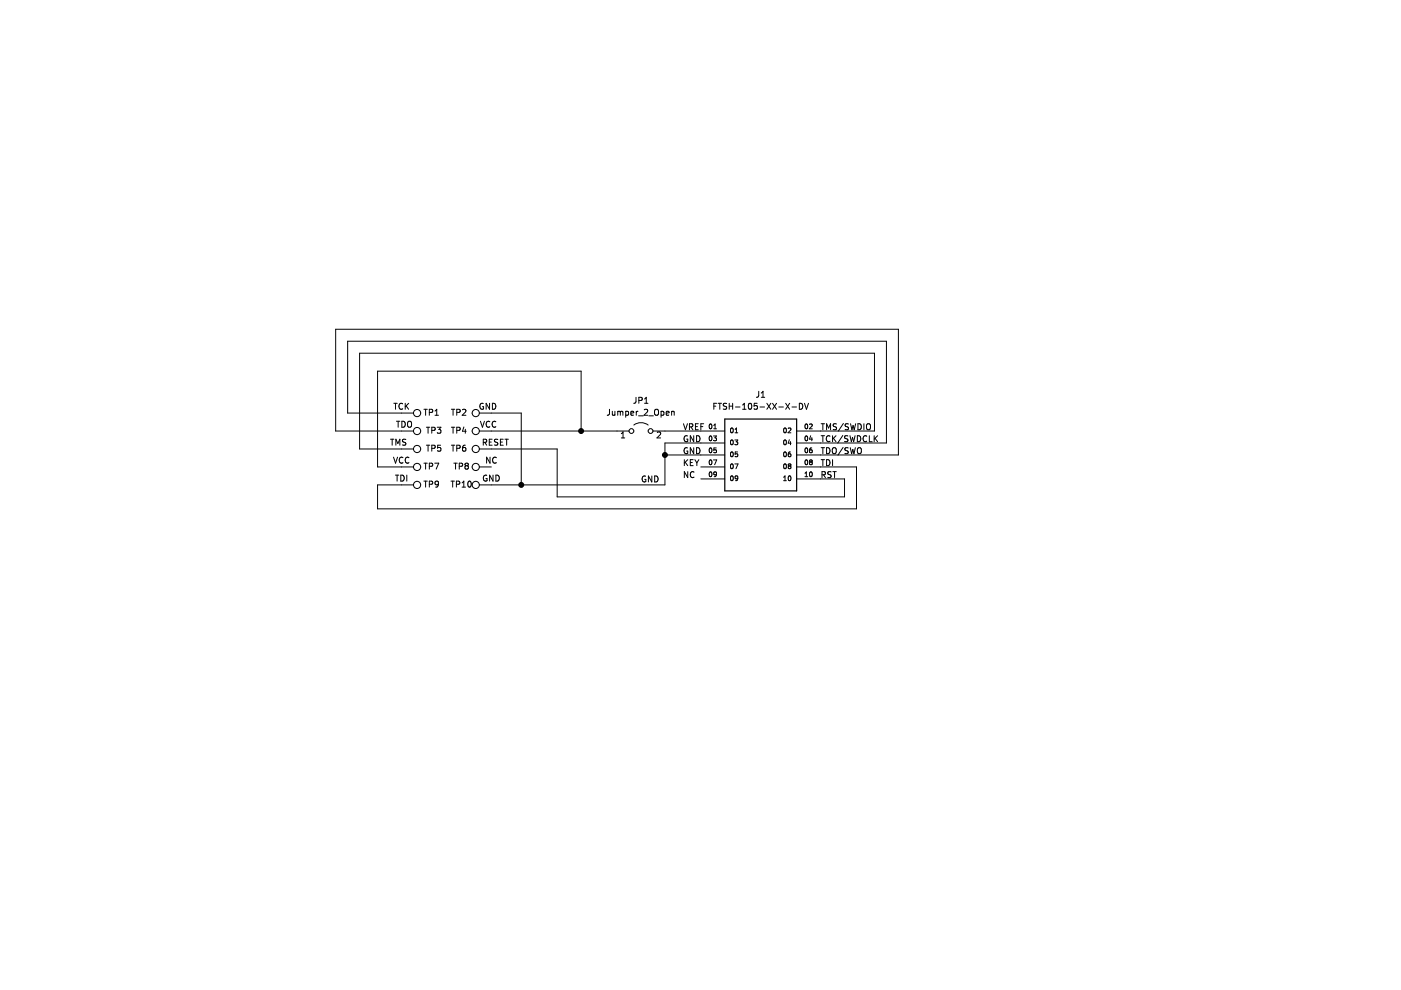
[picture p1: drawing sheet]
<svg xmlns="http://www.w3.org/2000/svg" width="297mm" height="210mm" viewBox="0 0 297 210" stroke-linecap="round" stroke-linejoin="round" font-family="sans-serif">
<path d="M.1 0h297v209.9h-297z" fill-rule="evenodd" fill="#fff" stroke="#fff" stroke-width=".35"/>
<g fill="none" stroke="#000" stroke-width=".21">
<path d="M82.8 93.1h.7M83.1 93.1v1.3M83.4 96.9l.5 1.3 .4-1.3M83.5 85.5h.7M83.9 85.5v1.3M83.9 94.4v-1.3l.5 .9 .4-.9v1.3M84.1 89.3h.7M84.4 89.3v1.3M85.2 89.3a.64 .64 0 0 1 .7 .7 .64 .64 0 0 1-.7 .6zM85.4 85.6a.56 .56 0 0 0-.8 .5 .56 .56 0 0 0 .8 .6M85.4 97.1a.56 .56 0 0 0-.8 .5 .56 .56 0 0 0 .8 .5M85.9 85.5v1.3"/>
<path d="M86 93.2h-.6v.4l.5 .2 .1 .4-.2 .2-.5-.1M86.1 86.1l.5 .7M86.5 89.5l.2-.2a.43 .43 0 0 1 .6 .4v.5a.42 .42 0 0 1-.5 .4 .42 .42 0 0 1-.4-.4zM86.6 85.5l-.7 .7M86.7 97.1a.56 .56 0 0 0-.8 .5 .56 .56 0 0 0 .8 .5M87.7 87.6h-14v-15.3h114.2v21.6h-19M87.7 91.4h-16.5v-21.6h119.3v26.7h-21.6M89.9 98.2h.7M89.9 86.8h.7M90.2 86.8v1.2M90.2 98.2v1.3M90.4 90.6h.7"/>
<path d="M90.4 94.4h.7M90.8 90.6v1.3M90.8 94.4v1.3M91 98.9l.6-.1 .1-.5-.7-.1v1.3M91 87.4h.6l.1-.5-.7-.1v1.2M91.5 91.3l.7-.1v-.5l-.7-.1v1.3M91.5 95.1l.7-.1v-.5l-.7-.1v1.3M92.2 98.2h.8l-.5 1.3M92.2 88h.8M92.2 87.1l.4-.3v1.2M92.7 90.6h.8l-.4 .5 .3 .1v.5l-.2 .2-.5-.2M93.4 94.4h-.6v.6l.6-.1v.6l-.2 .2-.4-.2"/>
<path d="M95.7 90.6h.7M95.7 94.4h.7M95.7 86.8h.7M96.1 86.8v1.2M96.1 90.6v1.3M96.1 94.4v1.3M96.2 98.2h.7M96.6 98.2v1.3M96.8 91.3l.6-.1 .1-.5-.7-.1v1.3M96.8 87.4h.6l.1-.5-.7-.1v1.2M96.8 95.1l.6-.1 .1-.5-.7-.1v1.3M97.4 98.9l.6-.1v-.5l-.6-.1v1.3"/>
<path d="M98.1 86.9l.4-.1 .3 .3-.8 .9h.8M98.4 90.5l-.3 .9h.7M98.7 91v.9M98.7 94.4l-.4 .1-.2 .2v.7l.2 .3 .4-.2v-.6h-.4l-.2 .2M98.8 98.7h.3M98.8 98.7l-.2-.2 .2-.3h.3l.2 .2-.2 .3M98.8 98.7l-.2 .3v.3l.2 .2h.3l.2-.3v-.2l-.2-.3M101.6 87.6h8.9v15.2M101.6 99h2.6M101.6 91.4h31.8M101.6 95.2h16.5v10.2h61v-3.9h-10.2M101.9 89.3l.4 1.3 .4-1.3"/>
<path d="M102.5 85.6a.58 .58 0 0 0-.8 .6 .58 .58 0 0 0 .8 .5v-.5h-.2M102.5 93.8l.6-.1v-.5l-.6-.1v1.3M102.8 93.8l.4 .6M103.7 93.7h.5M103.8 85.5v1.3l-.7-1.3v1.3M103.9 89.4a.56 .56 0 0 0-.8 .6 .56 .56 0 0 0 .8 .5M103.9 96.9v1.3l-.7-1.3v1.3M104.3 93.1h-.6v1.3h.6M104.4 85.5a.64 .64 0 0 1 .7 .6 .64 .64 0 0 1-.7 .7zM105.1 89.4a.56 .56 0 0 0-.8 .6 .56 .56 0 0 0 .8 .5M105.2 97.1a.56 .56 0 0 0-.8 .5 .56 .56 0 0 0 .8 .5M105.5 93.2h-.6v.4l.5 .2 .1 .4-.2 .2-.5-.1"/>
<path d="M106.1 93.7h.4M106.7 93.1h-.6v1.3h.6M107.1 93.1h.7M107.4 93.1v1.3M123.2 91.4v-12.7h-43.1v20.3h7.6M129.2 86.8v1.1l-.5 .1M129.8 87.2l.1 .8 .5-.1M130.4 87.2v.8M131 87.3l.3-.1 .2 .2M131 87.2v.8M131.5 87.4l.2-.2 .3 .1 .1 .7M131.5 87.4v.6"/>
<path d="M131.7 92.9h.8M131.7 91.9l.4-.3v1.3M132.7 87.3l.3-.1 .3 .2-.1 .6h-.5M132.7 87.2v1.3M133.8 87.6l.6-.1-.1-.2-.4-.1-.1 .2v.6h.5M134.4 90.1a2.54 2.54 0 0 1 3 0M134.8 84.2v1.1l-.4 .2M134.9 87.2v.8M135.3 87.2l-.4 .2M135.4 88.2h1M135.4 84.9l.7-.1v-.4l-.7-.2v1.3M136.6 86.9l.5-.1 .2 .3-.8 .9h.8"/>
<path d="M136.7 85.5h.7M136.7 84.6l.3-.4v1.3M137.6 88.2h.9M138.4 91.4h15.3M138.8 87l.3-.2a.43 .43 0 0 1 .5 .4v.4a.42 .42 0 0 1-.4 .5 .42 .42 0 0 1-.4-.5zM139.3 91.7l.5-.1 .3 .3-.8 1h.8M140.2 87.3l.3-.1 .3 .2-.2 .6h-.4M140.2 87.2v1.3M141 96.5h12.7M141.3 87.6l.6-.1-.1-.2-.4-.1-.1 .2v.6h.5M142.4 87.3h.5v.7M142.4 87.2v.8"/>
<path d="M144.9 89.8l.4 1.3 .5-1.3M145.1 97.5v1.2M145.3 98l.5 .7M145.8 92.4a.58 .58 0 0 0-.8 .6 .58 .58 0 0 0 .8 .5v-.4h-.2M145.8 95a.58 .58 0 0 0-.8 .6 .58 .58 0 0 0 .8 .5v-.5h-.2M145.8 100v1.3l-.7-1.3v1.3M145.8 97.5l-.7 .7M146.2 90.5l.6-.1v-.4l-.6-.2v1.3M146.4 98.1h.4M146.5 90.5l.4 .6M147 97.5h-.6v1.2h.6M147.1 92.4v1.3l-.7-1.3v1.3"/>
<path d="M147.1 94.9v1.3l-.7-1.3v1.3M147.3 97.5l.4 .6M147.4 90.4h.5M147.7 92.4a.64 .64 0 0 1 .7 .6 .64 .64 0 0 1-.7 .7zM147.7 94.9a.64 .64 0 0 1 .7 .7 .64 .64 0 0 1-.7 .6zM147.7 98.1v.6M148.1 89.8h-.7v1.3h.7M148.2 97.5l-.5 .6M148.6 90.4h.4M148.6 99h5.1M149.2 89.8h-.6v1.3M150.5 95.1l.1-.1a.49 .49 0 0 1 .4 .5 .49 .49 0 0 1-.5 .4l-.1-.3z"/>
<path d="M150.5 97.6l.1-.1a.49 .49 0 0 1 .4 .5 .49 .49 0 0 1-.5 .5l-.1-.4zM150.5 90l.1-.1a.49 .49 0 0 1 .4 .5 .49 .49 0 0 1-.5 .5l-.1-.4zM150.5 92.5l.1-.1a.49 .49 0 0 1 .4 .6 .49 .49 0 0 1-.5 .4l-.1-.3zM151.3 92.4h.6l-.3 .4 .3 .1v.5h-.6M151.3 97.5h.7l-.5 1M151.3 90.9h.6M151.3 90.2l.3-.3v1M151.3 86.1h.5M151.9 95h-.5l-.1 .5 .5-.1 .1 .5h-.6M151.9 85.5h-.6v1.3M152.3 85.5h.7M152.6 85.5v1.3"/>
<path d="M153.7 93.9h-12.7v8.9h-39.4M154.1 85.6h-.7v.4l.5 .2 .2 .3-.3 .3-.5-.1M154.6 86.1h.7M154.6 85.5v1.3M155 98.5l.1-.1a.49 .49 0 0 1 .4 .5 .49 .49 0 0 1-.5 .4l-.1-.3zM155 90.8l.1-.1a.49 .49 0 0 1 .4 .6 .49 .49 0 0 1-.5 .4l-.1-.3zM155 93.4l.1-.1a.49 .49 0 0 1 .4 .5 .49 .49 0 0 1-.5 .5l-.1-.4zM155 95.9l.1-.1a.49 .49 0 0 1 .4 .5 .49 .49 0 0 1-.5 .5l-.1-.3zM155.3 85.5v1.3M155.8 93.3h.6l-.3 .4 .3 .1v.4h-.6M155.8 98.4h.7l-.5 1M155.8 91.8h.6"/>
<path d="M155.8 91l.3-.3v1.1M155.9 86.3h1M156.4 95.8h-.5l-.1 .5h.5l.1 .4h-.6M157.4 86.8h.8M157.4 85.9l.4-.4v1.3M158.8 85.6l.2-.1a.68 .68 0 0 1 .4 .6 .68 .68 0 0 1-.4 .7l-.3-.5zM160.5 85.5h-.6v.6h.6v.6l-.1 .1-.5-.1M160.9 83l-.1 1.1-.4 .1M161.1 86.3h1M161.4 84.2h.7M161.4 83.3l.4-.3v1.2M162.6 85.5l.8 1.3"/>
<path d="M163.4 85.5l-.8 1.3M163.8 85.5l.8 1.3M164.6 85.5l-.8 1.3M165.1 86.3h1M166.2 90.8l.2-.1a.49 .49 0 0 1 .3 .6 .49 .49 0 0 1-.4 .4l-.2-.3zM166.2 93.4l.2-.1a.49 .49 0 0 1 .3 .5 .49 .49 0 0 1-.4 .5l-.2-.4zM166.2 95.9l.2-.1a.49 .49 0 0 1 .3 .5 .49 .49 0 0 1-.4 .5l-.2-.3zM166.2 98.5l.2-.1a.49 .49 0 0 1 .3 .5 .49 .49 0 0 1-.4 .4l-.2-.3zM166.6 85.5l.8 1.3M167.1 90.8l.4-.1 .2 .3-.6 .8h.6M167.3 98.8l-.2-.2 .2-.2 .4 .2-.2 .2M167.3 98.8l-.2 .2 .2 .4 .4-.2-.2-.4"/>
<path d="M167.3 98.8h.2M167.4 93.2l-.3 .8h.6M167.4 85.5l-.8 1.3M167.6 95.8l-.4 .3-.1 .5 .2 .2 .3-.1v-.4l-.3-.1-.2 .2M167.6 93.6v.7M167.9 86.3h1M168.9 99h12.7v8.9h-101.5v-5.1h7.6M168.9 91.4h16.5v-16.5h-109.2v20.3h11.5M169.5 85.5a.64 .64 0 0 1 .7 .6 .64 .64 0 0 1-.7 .7zM170.6 85.5l.4 1.3 .4-1.3M170.8 97.6l.1-.1a.49 .49 0 0 1 .4 .5 .49 .49 0 0 1-.5 .5l-.1-.4zM170.8 92.5l.1-.1a.49 .49 0 0 1 .4 .6 .49 .49 0 0 1-.5 .4l-.1-.3z"/>
<path d="M170.8 90l.1-.1a.49 .49 0 0 1 .4 .5 .49 .49 0 0 1-.5 .5l-.1-.4zM170.8 95.1l.1-.1a.49 .49 0 0 1 .4 .5 .49 .49 0 0 1-.5 .4l-.1-.3zM171.6 90l.4-.1 .2 .3-.6 .7h.6M171.8 97.9l-.2-.1 .2-.3 .4 .2-.2 .2M171.8 97.9l-.2 .2 .2 .4 .4-.2-.2-.4M171.8 97.9h.2M171.9 92.4l-.3 .7h.7M172.1 95l-.4 .2-.1 .6 .2 .2 .4-.1-.1-.5h-.3l-.2 .2M172.1 92.8v.7M174.1 89.8h.7M174.1 92.4h.7M174.1 94.9h.7"/>
<path d="M174.1 97.5h.7M174.5 89.8v1.3M174.5 92.4v1.3M174.5 94.9v1.3M174.5 97.5v1.2M175.2 91.1v-1.3l.5 .9 .4-.9v1.3M175.2 94.9a.64 .64 0 0 1 .8 .7 .64 .64 0 0 1-.8 .6zM175.2 97.5a.64 .64 0 0 1 .8 .6 .64 .64 0 0 1-.8 .6zM176 92.5a.56 .56 0 0 0-.8 .5 .56 .56 0 0 0 .8 .5M176.5 92.4v1.3M176.5 97.5v1.2M176.5 95.1l.3-.2a.43 .43 0 0 1 .5 .4v.5a.42 .42 0 0 1-.4 .4 .42 .42 0 0 1-.4-.4z"/>
<path d="M176.6 100h.7M176.7 92.9l.5 .8M176.9 100v1.3M177.2 92.4l-.7 .7M177.4 89.9l-.7 .1v.3l.5 .3 .2 .3-.3 .2h-.5M178.7 92.3l-1.1 1.7M178.8 94.9l-1.1 1.6M178.8 89.8l-1.1 1.6M179.8 92.4l-.7 .1v.4l.6 .2 .1 .3-.3 .3-.4-.1M179.8 95h-.6v.4l.5 .2 .1 .3-.2 .3-.5-.1M179.9 89.9l-.7 .1v.3l.6 .3 .1 .3-.2 .2h-.5M180.2 92.4l.3 1.3 .2-1 .3 1 .3-1.3"/>
<path d="M180.3 94.9l.3 1.3 .2-.9 .3 .9 .3-1.3M180.3 89.8l.3 1.3 .3-.9 .2 .9 .3-1.3M181.8 92.4a.64 .64 0 0 1 .7 .6 .64 .64 0 0 1-.7 .7zM181.8 95.1l.3-.2a.43 .43 0 0 1 .5 .4v.5a.42 .42 0 0 1-.4 .4 .42 .42 0 0 1-.4-.4zM181.9 89.8a.64 .64 0 0 1 .7 .7 .64 .64 0 0 1-.7 .6zM183.2 89.8v1.3M183.8 90l.2-.2a.43 .43 0 0 1 .6 .5v.4a.42 .42 0 0 1-.5 .4 .42 .42 0 0 1-.4-.4zM183.8 92.5a.56 .56 0 0 0-.8 .5 .56 .56 0 0 0 .8 .5M184.3 92.4v1.3h.6M185.3 92.4v1.3M185.5 92.9l.6 .8M186.1 92.4l-.8 .7"/>
<path d="M83.8 100.7h.8M84.2 100.7v1.3M85 100.7a.64 .64 0 0 1 .7 .7 .64 .64 0 0 1-.7 .6zM86.2 100.7v1.3M89.9 102h.7M90.2 102v1.3M91 102.7l.6-.1 .1-.5-.7-.1v1.3M93 102.6l-.3 .2-.3-.1-.1-.6 .4-.1 .3 .3-.1 .7-.2 .2-.3 .1M95.6 102h.7M96 102v1.3M96.8 102.7l.6-.1v-.5l-.6-.1v1.3M98 103.3h.7"/>
<path d="M98 102.4l.3-.4v1.3M99.3 102.1l.2-.1a.68 .68 0 0 1 .4 .6 .68 .68 0 0 1-.4 .7l-.3-.5zM103.2 100.8a.58 .58 0 0 0-.7 .6 .58 .58 0 0 0 .8 .5v-.4h-.3M104.5 100.7v1.3l-.7-1.3v1.3M105.1 100.7a.64 .64 0 0 1 .8 .7 .64 .64 0 0 1-.8 .6zM136.9 101a.58 .58 0 0 0-.8 .6 .58 .58 0 0 0 .8 .5v-.5h-.2M138.2 100.9v1.3l-.7-1.3v1.3M138.8 100.9a.64 .64 0 0 1 .7 .7 .64 .64 0 0 1-.7 .6zM147.1 100.1a.56 .56 0 0 0-.7 .5 .56 .56 0 0 0 .7 .5M148.6 101.5h5.1M150.5 100.1h.1a.49 .49 0 0 1 .4 .5 .49 .49 0 0 1-.5 .4l-.1-.3zM150.5 100.1h.1"/>
<path d="M151.9 100.5l-.2 .2-.3-.1v-.5h.3l.2 .1v.6l-.5 .3M155 101l.1-.1a.49 .49 0 0 1 .4 .5 .49 .49 0 0 1-.5 .5l-.1-.4zM156.4 101.3l-.2 .2h-.3v-.5l.3-.1 .2 .2v.6l-.5 .2M166.1 101.9h.6M166.1 101.2l.3-.3v1M167.2 101l.2-.1a.49 .49 0 0 1 .3 .5 .49 .49 0 0 1-.4 .5l-.2-.4zM170.7 101.1h.5M170.7 100.3l.3-.2v1M171.7 100.1h.2a.49 .49 0 0 1 .3 .5 .49 .49 0 0 1-.4 .4l-.2-.3zM174.3 100.7l.6-.1v-.5l-.6-.1v1.3M174.6 100.7l.4 .6M176.2 100.1h-.6v.4l.5 .2 .1 .3-.2 .3-.5-.1"/>
<circle cx="88.4" cy="91.4" r=".76"/>
<circle cx="88.4" cy="87.6" r=".76"/>
<circle cx="88.4" cy="99" r=".76"/>
<circle cx="88.4" cy="95.2" r=".76"/>
<circle cx="100.9" cy="95.2" r=".76"/>
<circle cx="100.9" cy="99" r=".76"/>
<circle cx="100.9" cy="87.6" r=".76"/>
<circle cx="100.9" cy="91.4" r=".76"/>
<circle cx="133.9" cy="91.4" r=".51"/>
<circle cx="137.9" cy="91.4" r=".51"/>
<circle cx="88.4" cy="102.8" r=".76"/>
<circle cx="100.9" cy="102.8" r=".76"/>
</g>
<path d="M153.7 88.8h15.2v15.3h-15.2z" fill="none" stroke="#000" stroke-width=".25"/>
<g fill="#000" stroke="#000" stroke-width=".35">
<circle cx="123.2" cy="91.4" r=".46"/>
<circle cx="141" cy="96.5" r=".46"/>
<circle cx="110.5" cy="102.8" r=".46"/>
</g>
</svg>
